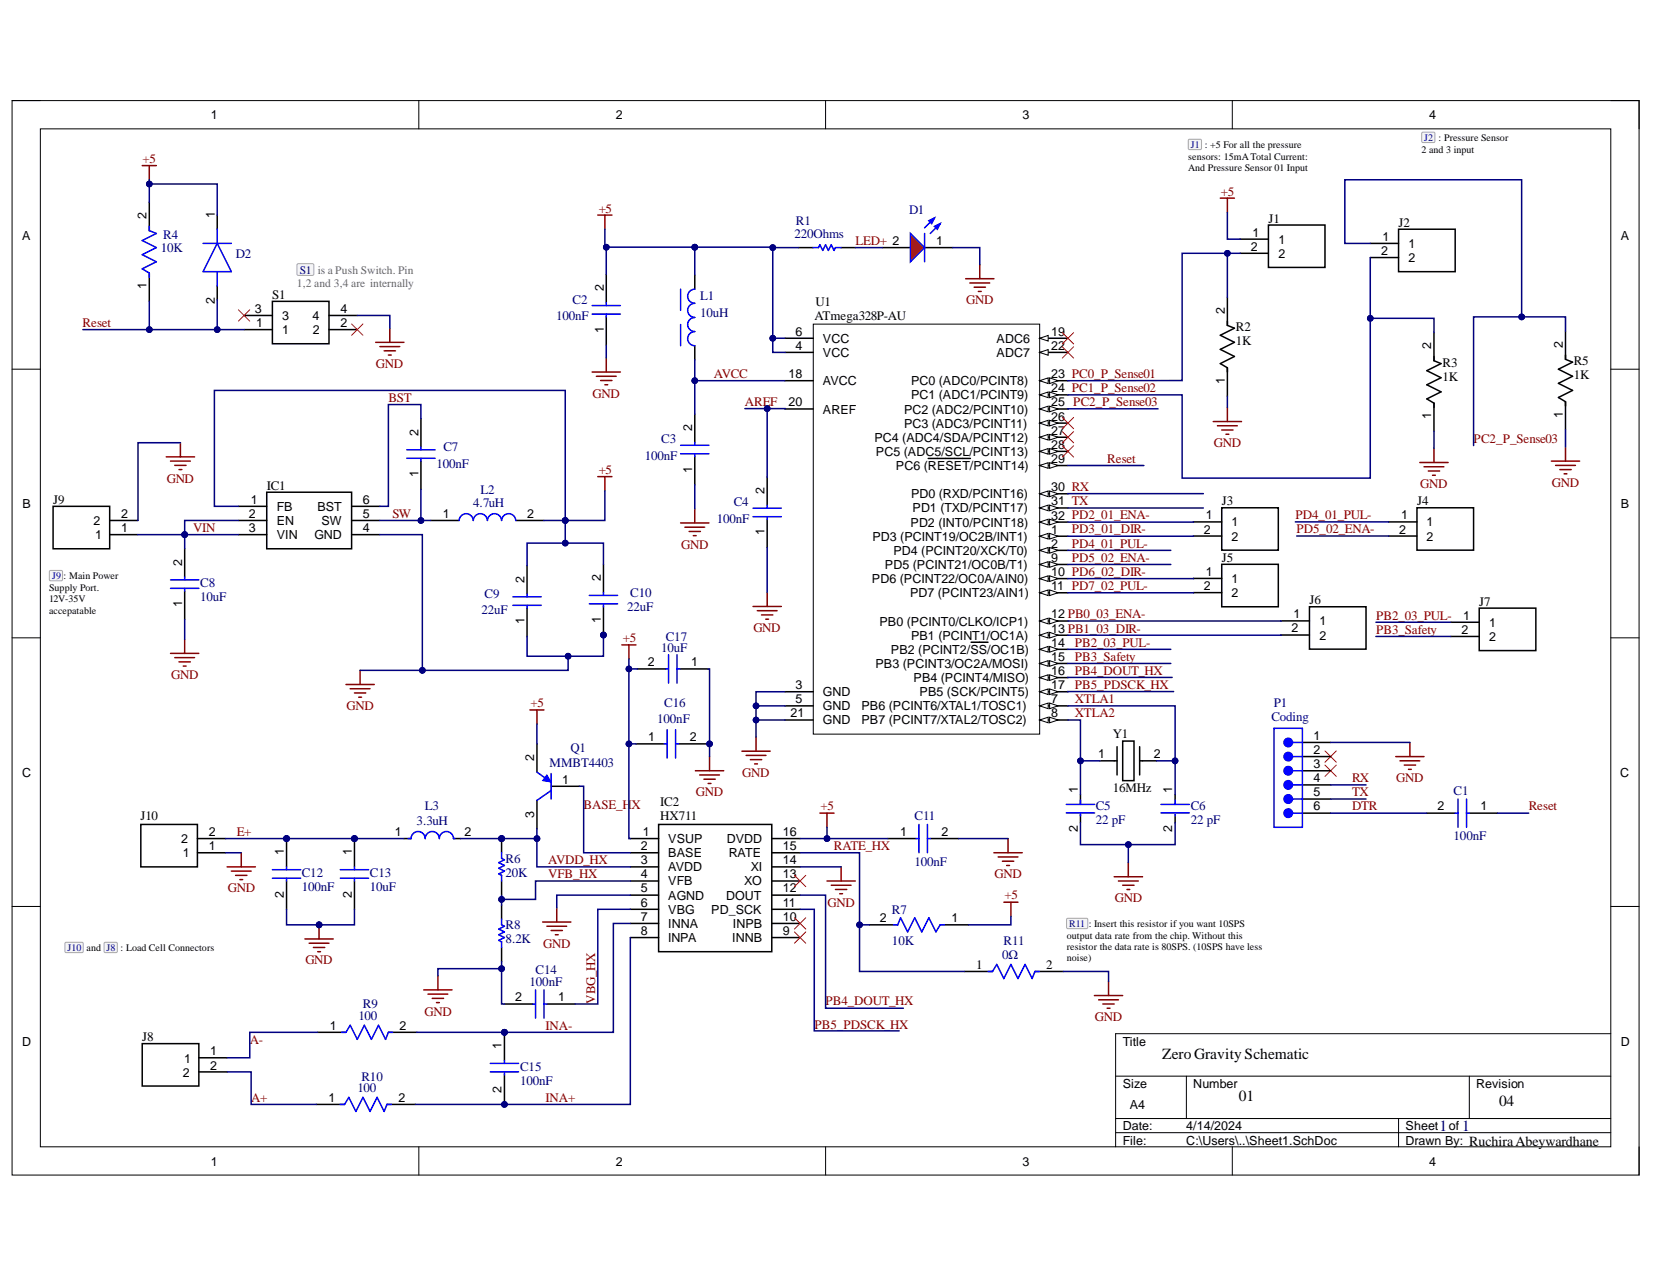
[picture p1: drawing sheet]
<svg xmlns="http://www.w3.org/2000/svg" width="279mm" height="216mm" viewBox="0 0 279 216" stroke-linecap="round" stroke-linejoin="round" font-family="sans-serif">
<defs><g id="words">
<g font-size="2.6">
<text x="196.3" y="178.9">Zero Gravity Schematic</text>
<text x="209.3" y="186">01</text>
<text x="253.2" y="186.8">04</text>
</g>
<g font-size="2.6" fill="#000080">
<text x="243.2" y="191.1">1</text>
<text x="247" y="191.1">1</text>
</g>
<g font-size="2.2" fill="#800000">
<text x="24.1" y="27.6">+5</text>
<text x="101.1" y="35.9">+5</text>
<text x="206.2" y="33.1">+5</text>
<text x="144.5" y="41.4">LED+ 2</text>
<text x="163.2" y="51.4">GND</text>
<text x="14" y="55.3">Reset</text>
<text x="63.5" y="62.2">GND</text>
<text x="120.6" y="63.9">AVCC</text>
<text x="65.6" y="68">BST</text>
<text x="100.1" y="67.2">GND</text>
<text x="125.8" y="68.6">AREF</text>
<text x="205" y="75.6">GND</text>
<text x="248.9" y="74.8">PC2_P_Sense03</text>
<text x="28.2" y="81.6">GND</text>
<text x="101.1" y="80.1">+5</text>
<text x="187" y="78.2">Reset</text>
<text x="239.9" y="82.5">GND</text>
<text x="262.1" y="82.2">GND</text>
<text x="32.6" y="89.9">VIN</text>
<text x="66.3" y="87.5">SW</text>
<text x="218.8" y="87.7">PD4_01_PUL-</text>
<text x="115.1" y="92.7">GND</text>
<text x="181" y="90.1">PD3_01_DIR-</text>
<text x="181" y="92.5">PD4_01_PUL-</text>
<text x="181" y="94.9">PD5_02_ENA-</text>
<text x="219" y="90.1">PD5_02_ENA-</text>
<text x="127.3" y="106.8">GND</text>
<text x="232.4" y="104.7">PB2_03_PUL-</text>
<text x="232.4" y="107.1">PB3_Safety</text>
<text x="105.2" y="108.5">+5</text>
<text x="181.5" y="109.3">PB2_03_PUL-</text>
<text x="181.5" y="111.6">PB3_Safety</text>
<text x="28.9" y="114.7">GND</text>
<text x="89.6" y="119.5">+5</text>
<text x="181.5" y="118.8">XTLA1</text>
<text x="181.5" y="114">PB4_DOUT_HX</text>
<text x="181.5" y="116.4">PB5_PDSCK_HX</text>
<text x="58.5" y="120">GND</text>
<text x="181.5" y="121.2">XTLA2</text>
<text x="125.4" y="131.2">GND</text>
<text x="98.6" y="136.7">BASE_H</text>
<text x="106.7" y="136.7">X</text>
<text x="117.5" y="134.5">GND</text>
<text x="138.6" y="136.9">+5</text>
<text x="228.4" y="136.9">DTR</text>
<text x="228.4" y="134.5">TX</text>
<text x="228.4" y="132.2">RX</text>
<text x="235.8" y="132.2">GND</text>
<text x="258.2" y="136.9">Reset</text>
<text x="40" y="141.2">E+</text>
<text x="140.9" y="143.6">RATE_HX</text>
<text x="92.6" y="146">AVDD_HX</text>
<text x="92.6" y="148.4">VFB_HX</text>
<text x="168" y="148.4">GND</text>
<text x="38.5" y="150.8">GND</text>
<text x="139.8" y="153.2">GND</text>
<text x="169.7" y="151.9">+5</text>
<text x="188.3" y="152.5">GND</text>
<text x="91.7" y="160.1">GND</text>
<text x="51.6" y="162.9">GND</text>
<text x="71.7" y="171.6">GND</text>
<text x="92.2" y="173.9">INA-</text>
<text x="100.5" y="169.6" transform="rotate(-90 100.5 169.6)">VBG_HX</text>
<text x="137.6" y="173.8">PB5_PDSCK_HX</text>
<text x="139.4" y="169.9">PB4_DOUT_HX</text>
<text x="184.9" y="172.5">GND</text>
<text x="42.2" y="176.4">A-</text>
<text x="42.4" y="186.2">A+</text>
<text x="92.2" y="186.2">INA+</text>
</g>
<g font-size="2.2" fill="#000080">
<text x="27.6" y="40.4">R4</text>
<text x="134.2" y="40.2">220Ohms</text>
<text x="134.4" y="38">R1</text>
<text x="153.6" y="36.2">D1</text>
<text x="27.1" y="42.6">10K</text>
<text x="39.8" y="43.5">D2</text>
<text x="96.7" y="51.3">C2</text>
<text x="118.3" y="53.6">10uH</text>
<text x="118.3" y="50.7">L1</text>
<text x="93.9" y="54.1">100nF</text>
<text x="74.9" y="76.2">C7</text>
<text x="108.9" y="77.8">100nF</text>
<text x="111.7" y="74.9">C3</text>
<text x="73.7" y="79.1">100nF</text>
<text x="81.2" y="83.4">L2</text>
<text x="79.9" y="85.6">4.7uH</text>
<text x="121.1" y="88.3">100nF</text>
<text x="124" y="85.5">C4</text>
<text x="33.8" y="101.6">10uF</text>
<text x="33.8" y="99.2">C8</text>
<text x="81.9" y="101.1">C9</text>
<text x="106.5" y="100.9">C10</text>
<text x="81.3" y="103.7">22uF</text>
<text x="105.9" y="103.3">22uF</text>
<text x="111.7" y="110.2">10uF</text>
<text x="112.5" y="108.3">C17</text>
<text x="112.2" y="119.5">C16</text>
<text x="215.2" y="119.5">P1</text>
<text x="111" y="122.1">100nF</text>
<text x="214.8" y="121.9">Coding</text>
<text x="92.8" y="129.6">MMBT4403</text>
<text x="96.4" y="127.1">Q1</text>
<text x="71.8" y="136.9">L3</text>
<text x="185.1" y="136.9">C5</text>
<text x="201.2" y="136.9">C6</text>
<text x="245.6" y="134.3">C1</text>
<text x="70.4" y="139.4">3.3uH</text>
<text x="154.5" y="138.6">C11</text>
<text x="185.1" y="139.3">22 pF</text>
<text x="201.2" y="139.3">22 pF</text>
<text x="245.6" y="142">100nF</text>
<text x="51" y="148.1">C12</text>
<text x="62.5" y="148.1">C13</text>
<text x="85.4" y="148.1">20K</text>
<text x="85.4" y="145.8">R6</text>
<text x="154.5" y="146.3">100nF</text>
<text x="51" y="150.5">100nF</text>
<text x="62.5" y="150.5">10uF</text>
<text x="150.7" y="154.4">R7</text>
<text x="85.4" y="159.4">8.2K</text>
<text x="85.4" y="157">R8</text>
<text x="150.7" y="159.6">10K</text>
<text x="169.5" y="159.6">R11</text>
<text x="89.5" y="166.6">100nF</text>
<text x="90.5" y="164.6">C14</text>
<text x="169.3" y="162">0Ω</text>
<text x="60.5" y="172.3">100</text>
<text x="61.3" y="170.4">R9</text>
<text x="60.4" y="184.5">100</text>
<text x="61" y="182.5">R10</text>
<text x="87.9" y="183.3">100nF</text>
<text x="87.9" y="180.9">C15</text>
</g>
<g font-size="2.2">
<text x="214.3" y="37.6">J1</text>
<text x="236.3" y="38.3">J2</text>
<text x="240.1" y="39.1">T</text>
<text x="240.1" y="46.1">e</text>
<text x="46" y="50.5">S1</text>
<text x="137.7" y="51.6">U1</text>
<text x="137.6" y="54.1">ATmega328P-AU</text>
<text x="208.8" y="58.3">1K</text>
<text x="208.8" y="56">R2</text>
<text x="240.1" y="58.1">e</text>
<text x="240.1" y="60.5">f</text>
<text x="240.1" y="62.9">e</text>
<text x="240.1" y="65.2">r</text>
<text x="243.7" y="64.3">1K</text>
<text x="243.7" y="62">R3</text>
<text x="265.8" y="64.1">1K</text>
<text x="265.8" y="61.7">R5</text>
<text x="240.1" y="70.1">o</text>
<text x="45.1" y="82.7">IC1</text>
<text x="240.1" y="79.6">s</text>
<text x="240.1" y="82">i</text>
<text x="9" y="85.1">J9</text>
<text x="206.4" y="85.4">J3</text>
<text x="239.4" y="85.4">J4</text>
<text x="240.1" y="84.4">g</text>
<text x="240.1" y="86.8">n</text>
<text x="240.1" y="89.2">a1</text>
<text x="206.4" y="94.9">J5</text>
<text x="240.1" y="91.5">t2</text>
<text x="240.1" y="94">o</text>
<text x="221.2" y="102.1">J6</text>
<text x="240.1" y="103.5">a</text>
<text x="240.1" y="105.9">n</text>
<text x="249.9" y="102.3">J7</text>
<text x="240.1" y="108.3">e</text>
<text x="188" y="124.7">Y1</text>
<text x="111.5" y="136.2">IC2</text>
<text x="188" y="133.9">16MHz</text>
<text x="23.8" y="138.6">J10</text>
<text x="111.5" y="138.6">HX711</text>
<text x="164.9" y="163.7">1</text>
<text x="176.7" y="163.7">2</text>
<text x="24" y="175.9">J8</text>
</g>
<g font-size="2.1">
<text x="35.6" y="20.1">1</text>
<text x="104" y="20.1">2</text>
<text x="172.7" y="20.1">3</text>
<text x="241.4" y="20.1">4</text>
<text x="3.7" y="40.5">A</text>
<text x="24.8" y="37" transform="rotate(-90 24.8 37)">2</text>
<text x="36.3" y="36.9" transform="rotate(-90 36.3 36.9)">1</text>
<text x="158.1" y="41.4">1</text>
<text x="211.6" y="40">1</text>
<text x="216" y="41.2">1</text>
<text x="233.5" y="40.7">1</text>
<text x="237.9" y="41.9">1 y</text>
<text x="273.8" y="40.5">A</text>
<text x="211.3" y="42.3">2</text>
<text x="216" y="43.5">2</text>
<text x="233.3" y="43.1">2</text>
<text x="237.9" y="44.3">2 p</text>
<text x="24.8" y="48.9" transform="rotate(-90 24.8 48.9)">1</text>
<text x="36.3" y="51.3" transform="rotate(-90 36.3 51.3)">2</text>
<text x="43" y="52.9">3</text>
<text x="57.5" y="52.9">4</text>
<text x="102" y="49.2" transform="rotate(-90 102 49.2)">2</text>
<text x="206.9" y="53.1" transform="rotate(-90 206.9 53.1)">2</text>
<text x="43.3" y="55.3">1</text>
<text x="47.7" y="56.5">1</text>
<text x="47.7" y="54.1">3</text>
<text x="52.8" y="54.1">4</text>
<text x="52.8" y="56.5">2</text>
<text x="57.5" y="55.3">2</text>
<text x="102" y="56.2" transform="rotate(-90 102 56.2)">1</text>
<text x="134.4" y="56.7">6</text>
<text x="134.4" y="59.1">4</text>
<text x="139" y="57.9">VCC</text>
<text x="168.4" y="57.9">ADC6</text>
<text x="177.6" y="56.7">19</text>
<text x="177.6" y="59.1">22</text>
<text x="241.7" y="59" transform="rotate(-90 241.7 59)">2</text>
<text x="264" y="58.8" transform="rotate(-90 264 58.8)">2</text>
<text x="133.2" y="63.9">18</text>
<text x="139" y="65.1">AVCC</text>
<text x="139" y="60.3">VCC</text>
<text x="153.9" y="65.1">PC0 (ADC0/PCINT8)</text>
<text x="168.4" y="60.3">ADC7</text>
<text x="177.6" y="63.9">23 PC0_P_Sense01</text>
<text x="206.9" y="64.8" transform="rotate(-90 206.9 64.8)">1</text>
<text x="133.2" y="68.6">20</text>
<text x="139" y="69.9">AREF</text>
<text x="152.7" y="69.9">PC2 (ADC2/PCINT10)</text>
<text x="153.9" y="67.4">PC1 (ADC1/PCINT9)</text>
<text x="177.6" y="66.3">24 PC1_P_Sense02</text>
<text x="177.6" y="68.6">25 PC2_P_Sense03</text>
<text x="177.6" y="71.1">26</text>
<text x="241.7" y="70.8" transform="rotate(-90 241.7 70.8)">1</text>
<text x="264" y="70.6" transform="rotate(-90 264 70.6)">1</text>
<text x="70.7" y="73.6" transform="rotate(-90 70.7 73.6)">2</text>
<text x="116.9" y="72.9" transform="rotate(-90 116.9 72.9)">2</text>
<text x="147.7" y="74.6">PC4 (ADC4/SDA/PCINT12)</text>
<text x="148" y="77">PC5 (ADC5/SCL/PCINT13)</text>
<text x="152.7" y="72.3">PC3 (ADC3/PCINT11)</text>
<text x="177.6" y="73.4">27</text>
<text x="177.6" y="75.8">28</text>
<text x="70.7" y="80.6" transform="rotate(-90 70.7 80.6)">1</text>
<text x="116.9" y="79.9" transform="rotate(-90 116.9 79.9)">1</text>
<text x="129.1" y="83.5" transform="rotate(-90 129.1 83.5)">2</text>
<text x="151.4" y="79.4">PC6 (RESET/PCINT14)</text>
<text x="177.6" y="78.3">29</text>
<text x="177.6" y="83">30 RX</text>
<text x="3.8" y="85.9">B</text>
<text x="15.8" y="88.7">2</text>
<text x="20.5" y="89.9">1</text>
<text x="20.5" y="87.5">2</text>
<text x="42" y="87.5">2</text>
<text x="42" y="89.9">3</text>
<text x="42.4" y="85.1">1</text>
<text x="46.8" y="86.3">FB</text>
<text x="46.8" y="88.7">EN</text>
<text x="53.6" y="86.3">BST</text>
<text x="54.3" y="88.7">SW</text>
<text x="61.3" y="89.9">4</text>
<text x="61.3" y="87.5">5</text>
<text x="61.3" y="85.1">6</text>
<text x="74.8" y="87.5">1</text>
<text x="89" y="87.5">2</text>
<text x="153.8" y="89">PD2 (INT0/PCINT18)</text>
<text x="153.9" y="84.2">PD0 (RXD/PCINT16)</text>
<text x="154.1" y="86.5">PD1 (TXD/PCINT17)</text>
<text x="177.6" y="85.4">31 TX</text>
<text x="177.6" y="87.8">32 PD2_01_ENA-</text>
<text x="203.7" y="87.7">1</text>
<text x="208" y="88.9">1</text>
<text x="236.7" y="87.7">1</text>
<text x="273.8" y="85.9">B</text>
<text x="16.1" y="91.1">1</text>
<text x="30.8" y="95.6" transform="rotate(-90 30.8 95.6)">2</text>
<text x="46.8" y="91.1">VIN</text>
<text x="53.1" y="91.1">GND</text>
<text x="129.1" y="90.4" transform="rotate(-90 129.1 90.4)">1</text>
<text x="147.4" y="91.4">PD3 (PCINT19/OC2B/INT1)</text>
<text x="150.9" y="93.7">PD4 (PCINT20/XCK/T0)</text>
<text x="177.6" y="92.5">2</text>
<text x="177.6" y="94.9">9</text>
<text x="177.6" y="90.2">1</text>
<text x="203.4" y="90.2">2</text>
<text x="208" y="91.4">2</text>
<text x="236.3" y="90.2">2</text>
<text x="88.6" y="98.5" transform="rotate(-90 88.6 98.5)">2</text>
<text x="101.5" y="98.2" transform="rotate(-90 101.5 98.2)">2</text>
<text x="147.3" y="98.5">PD6 (PCINT22/OC0A/AIN0)</text>
<text x="149.5" y="96.2">PD5 (PCINT21/OC0B/T1)</text>
<text x="153.7" y="100.9">PD7 (PCINT23/AIN1)</text>
<text x="177.6" y="97.4">10 PD6_02_DIR-</text>
<text x="177.6" y="99.7">11 PD7_02_PUL-</text>
<text x="203.4" y="99.7">2</text>
<text x="203.7" y="97.3">1</text>
<text x="208" y="98.5">1</text>
<text x="208" y="100.9">2</text>
<text x="30.8" y="102.6" transform="rotate(-90 30.8 102.6)">1</text>
<text x="88.6" y="105.5" transform="rotate(-90 88.6 105.5)">1</text>
<text x="101.5" y="105.2" transform="rotate(-90 101.5 105.2)">1</text>
<text x="148.6" y="105.7">PB0 (PCINT0/CLKO/ICP1)</text>
<text x="177.6" y="104.5">12 PB0_03_ENA-</text>
<text x="177.6" y="106.9">13 PB1_03_DIR-</text>
<text x="218.2" y="106.8">2</text>
<text x="218.5" y="104.5">1</text>
<text x="222.9" y="105.6">1</text>
<text x="246.9" y="107.1">2</text>
<text x="247.2" y="104.7">1</text>
<text x="251.6" y="105.9">1</text>
<text x="109.4" y="112.6">2</text>
<text x="116.8" y="112.6">1</text>
<text x="147.9" y="112.8">PB3 (PCINT3/OC2A/MOSI)</text>
<text x="150.5" y="110.5">PB2 (PCINT2/SS/OC1B)</text>
<text x="153.9" y="108.1">PB1 (PCINT1/OC1A)</text>
<text x="177.6" y="109.3">14</text>
<text x="177.6" y="111.6">15</text>
<text x="222.9" y="108.1">2</text>
<text x="251.6" y="108.3">2</text>
<text x="134.4" y="118.8">5</text>
<text x="134.4" y="116.5">3</text>
<text x="139" y="117.6">GND</text>
<text x="154.3" y="115.3">PB4 (PCINT4/MISO)</text>
<text x="155.3" y="117.6">PB5 (SCK/PCINT5)</text>
<text x="177.6" y="118.8">7</text>
<text x="177.6" y="114">16</text>
<text x="177.6" y="116.5">17</text>
<text x="109.5" y="125.2">1</text>
<text x="116.5" y="125.2">2</text>
<text x="133.5" y="121.2">21</text>
<text x="139" y="120">GND</text>
<text x="139" y="122.4">GND</text>
<text x="145.5" y="120">PB6 (PCINT6/XTAL1/TOSC1)</text>
<text x="145.5" y="122.4">PB7 (PCINT7/XTAL2/TOSC2)</text>
<text x="177.6" y="121.2">8</text>
<text x="221.9" y="125">1</text>
<text x="3.7" y="131.2">C</text>
<text x="90.2" y="128.5" transform="rotate(-90 90.2 128.5)">2</text>
<text x="185.5" y="128.1">1</text>
<text x="194.9" y="128.1">2</text>
<text x="221.9" y="127.4">2</text>
<text x="221.9" y="129.8">3</text>
<text x="273.7" y="131.2">C</text>
<text x="95" y="132.4">1</text>
<text x="182" y="133.9" transform="rotate(-90 182 133.9)">1</text>
<text x="198" y="133.9" transform="rotate(-90 198 133.9)">1</text>
<text x="221.9" y="132.2">4</text>
<text x="221.9" y="134.5">5</text>
<text x="221.9" y="136.9">6</text>
<text x="242.8" y="136.9">2</text>
<text x="250.1" y="136.9">1</text>
<text x="30.6" y="142.5">2</text>
<text x="35.3" y="143.7">1</text>
<text x="35.3" y="141.2">2</text>
<text x="66.7" y="141.2">1</text>
<text x="78.5" y="141.2">2</text>
<text x="90.2" y="138.3" transform="rotate(-90 90.2 138.3)">3</text>
<text x="108.2" y="143.7">2</text>
<text x="108.6" y="141.2">1</text>
<text x="112.9" y="142.5">VSUP</text>
<text x="122.8" y="142.5">DVDD</text>
<text x="132.2" y="141.2">16</text>
<text x="132.2" y="143.7">15</text>
<text x="152" y="141.2">1</text>
<text x="159.1" y="141.2">2</text>
<text x="182" y="140.5" transform="rotate(-90 182 140.5)">2</text>
<text x="198" y="140.5" transform="rotate(-90 198 140.5)">2</text>
<text x="30.9" y="144.9">1</text>
<text x="47.9" y="144.5" transform="rotate(-90 47.9 144.5)">1</text>
<text x="59.4" y="144.5" transform="rotate(-90 59.4 144.5)">1</text>
<text x="108.2" y="146">3</text>
<text x="108.2" y="148.4">4</text>
<text x="112.9" y="144.9">BASE</text>
<text x="112.9" y="147.2">AVDD</text>
<text x="112.9" y="149.6">VFB</text>
<text x="123.1" y="144.9">RATE</text>
<text x="125.7" y="149.6">XO</text>
<text x="126.8" y="147.2">XI</text>
<text x="132.2" y="146">14</text>
<text x="132.2" y="148.4">13</text>
<text x="47.9" y="151.8" transform="rotate(-90 47.9 151.8)">2</text>
<text x="59.4" y="151.8" transform="rotate(-90 59.4 151.8)">2</text>
<text x="108.2" y="150.8">5</text>
<text x="108.2" y="153.2">6</text>
<text x="108.2" y="155.6">7</text>
<text x="112.9" y="152">AGND</text>
<text x="112.9" y="154.4">VBG</text>
<text x="120.2" y="154.4">PD_SCK</text>
<text x="122.7" y="152">DOUT</text>
<text x="132.2" y="150.8">12</text>
<text x="132.2" y="153.2">11</text>
<text x="132.2" y="155.6">10</text>
<text x="148.6" y="155.8">2</text>
<text x="160.7" y="155.8">1</text>
<text x="108.2" y="157.9">8</text>
<text x="112.9" y="156.8">INNA</text>
<text x="112.9" y="159.1">INPA</text>
<text x="123.7" y="159.1">INNB</text>
<text x="123.8" y="156.8">INPB</text>
<text x="132.2" y="157.9">9</text>
<text x="87" y="169.2">2</text>
<text x="94.3" y="169.2">1</text>
<text x="3.7" y="176.6">D</text>
<text x="31.1" y="179.5">1</text>
<text x="35.5" y="178.2">1</text>
<text x="55.7" y="174">1</text>
<text x="67.5" y="174">2</text>
<text x="84.7" y="177.2" transform="rotate(-90 84.7 177.2)">1</text>
<text x="189.7" y="176.6">Title</text>
<text x="273.8" y="176.6">D</text>
<text x="30.9" y="181.9">2</text>
<text x="35.5" y="180.7">2</text>
<text x="84.7" y="184.6" transform="rotate(-90 84.7 184.6)">2</text>
<text x="189.7" y="183.7">Size</text>
<text x="201.6" y="183.7">Number</text>
<text x="249.4" y="183.7">Revision</text>
<text x="55.5" y="186.2">1</text>
<text x="67.3" y="186.2">2</text>
<text x="189.7" y="190.9">Date:</text>
<text x="190.8" y="187.4">A4</text>
<text x="200.4" y="190.9">4/14/2024</text>
<text x="237.4" y="190.9">Sheet</text>
<text x="244.8" y="190.9">of</text>
<text x="35.6" y="196.9">1</text>
<text x="104" y="196.9">2</text>
<text x="172.7" y="196.9">3</text>
<text x="189.7" y="193.4">File:</text>
<text x="200.4" y="193.4">C:\Users\..\Sheet1.SchDoc</text>
<text x="237.4" y="193.4">Drawn By: RuchiraAbeywardhane</text>
<text x="241.4" y="196.9">4</text>
</g>
<text font-size="1.9" fill="#00008b" x="50.6" y="46.2">S1 is a Push Switch. Pin</text>
<text font-size="1.9" fill="#666" x="50.1" y="48.4">1,2 and 3,4 are internally</text>
<g font-size="1.7" fill="#00008b">
<text x="240.6" y="23.8">J2 : Pressure Sensor</text>
<text x="201.2" y="25">J1 : +5 For all the pressure</text>
<text x="8.8" y="97.9">J9 : Main Power</text>
<text x="11.4" y="160.7">J10 and J8 : Load Cell Connectors</text>
<text x="180.6" y="156.6">R11 : Insert this resistor if you want 10SPS</text>
</g>
<g font-size="1.7">
<text x="200.7" y="27">sensors: 15mATotal Current:</text>
<text x="200.7" y="28.9">And Pressure Sensor 01 Input</text>
<text x="240.1" y="25.8">2 and 3 input</text>
<text x="8.3" y="99.8">Supply Port.</text>
<text x="8.3" y="101.8">12V-35V</text>
<text x="8.3" y="103.7">accepatable</text>
<text x="180.2" y="158.6">output data rate from the chip. Without this</text>
<text x="180.2" y="160.5">resistor the data rate is 80SPS. (10SPS have less</text>
<text x="180.2" y="162.4">noise)</text>
</g>
</g></defs>
<path d="M2 17h274.9v181.5h-274.9z" fill="none" stroke="#000" stroke-width=".17"/>
<path d="M6.8 21.8h265.3v171.9h-265.3z" fill-rule="evenodd" fill="#fff"/>
<g fill="none" stroke="#000" stroke-width=".17">
<path d="M2 17h4.8M70.7 17v4.8M139.5 17v4.8M208.2 17v4.8M272.1 17h4.8v4.8M6.8 21.8h265.3v171.9h-265.3zM2 62.4h4.8M272.1 62.4h4.8M2 107.8h4.8M272.1 107.8h4.8M2 153.1h4.8M272.1 153.1h4.8"/>
<path d="M272.1 174.6h-83.6v19.1M70.8 193.7v4.8M139.5 193.7v4.8M188.5 181.8h83.6M188.5 189h83.6M188.5 191.4h83.6M200.4 181.8v7.2M208.2 193.7v4.8M236.3 189v4.7M248.2 181.8v7.2M276.9 193.7v4.8"/>
</g>
<path d="M137.4 54.8h38.2v69.2h-38.2z" fill-rule="evenodd" fill="#fff"/>
<path d="M137.4 54.8h38.2v69.2h-38.2z" fill="none" stroke="#000" stroke-width=".17"/>
<path d="M175.6 78.6h4.8" fill="none" stroke="#000" stroke-width=".25"/>
<path d="M175.6 78.6l1.5-.4v.9z" fill="#f8fcff"/>
<path d="M175.6 78.6l1.5-.4v.9z" fill="none" stroke="#000" stroke-width=".17"/>
<path d="M177.3 78.2l1.4 .4-1.4 .5z" fill="#f8fcff"/>
<path d="M177.3 78.2l1.4 .4-1.4 .5z" fill="none" stroke="#000" stroke-width=".17"/>
<path d="M156.8 77.4h7.1M175.6 83.4h4.8" fill="none" stroke="#000" stroke-width=".25"/>
<path d="M175.6 83.4l1.5-.5v1z" fill="#f8fcff"/>
<path d="M175.6 83.4l1.5-.5v1z" fill="none" stroke="#000" stroke-width=".17"/>
<path d="M177.3 82.9l1.4 .5-1.4 .5z" fill="#f8fcff"/>
<path d="M177.3 82.9l1.4 .5-1.4 .5z" fill="none" stroke="#000" stroke-width=".17"/>
<path d="M175.6 85.8h4.8" fill="none" stroke="#000" stroke-width=".25"/>
<path d="M175.6 85.8l1.5-.5v1z" fill="#f8fcff"/>
<path d="M175.6 85.8l1.5-.5v1z" fill="none" stroke="#000" stroke-width=".17"/>
<path d="M177.3 85.3l1.4 .5-1.4 .5z" fill="#f8fcff"/>
<path d="M177.3 85.3l1.4 .5-1.4 .5z" fill="none" stroke="#000" stroke-width=".17"/>
<path d="M175.6 88.2h4.8" fill="none" stroke="#000" stroke-width=".25"/>
<path d="M175.6 88.2l1.5-.5v1z" fill="#f8fcff"/>
<path d="M175.6 88.2l1.5-.5v1z" fill="none" stroke="#000" stroke-width=".17"/>
<path d="M177.3 87.7l1.4 .5-1.4 .5z" fill="#f8fcff"/>
<path d="M177.3 87.7l1.4 .5-1.4 .5z" fill="none" stroke="#000" stroke-width=".17"/>
<path d="M175.6 93h4.8" fill="none" stroke="#000" stroke-width=".25"/>
<path d="M175.6 93l1.5-.5v1z" fill="#f8fcff"/>
<path d="M175.6 93l1.5-.5v1z" fill="none" stroke="#000" stroke-width=".17"/>
<path d="M177.3 92.5l1.4 .5-1.4 .5z" fill="#f8fcff"/>
<path d="M177.3 92.5l1.4 .5-1.4 .5z" fill="none" stroke="#000" stroke-width=".17"/>
<path d="M132.6 57.1h4.8M132.6 119.2h4.8M175.6 119.2h4.8" fill="none" stroke="#000" stroke-width=".25"/>
<path d="M175.6 119.2l1.5-.4v.9z" fill="#f8fcff"/>
<path d="M175.6 119.2l1.5-.4v.9z" fill="none" stroke="#000" stroke-width=".17"/>
<path d="M177.3 118.8l1.4 .4-1.4 .5z" fill="#f8fcff"/>
<path d="M177.3 118.8l1.4 .4-1.4 .5z" fill="none" stroke="#000" stroke-width=".17"/>
<path d="M175.6 121.6h4.8" fill="none" stroke="#000" stroke-width=".25"/>
<path d="M175.6 121.6l1.5-.4v.9z" fill="#f8fcff"/>
<path d="M175.6 121.6l1.5-.4v.9z" fill="none" stroke="#000" stroke-width=".17"/>
<path d="M177.3 121.2l1.4 .4-1.4 .5z" fill="#f8fcff"/>
<path d="M177.3 121.2l1.4 .4-1.4 .5z" fill="none" stroke="#000" stroke-width=".17"/>
<path d="M175.6 95.4h4.8" fill="none" stroke="#000" stroke-width=".25"/>
<path d="M175.6 95.4l1.5-.5v.9z" fill="#f8fcff"/>
<path d="M175.6 95.4l1.5-.5v.9z" fill="none" stroke="#000" stroke-width=".17"/>
<path d="M177.3 94.9l1.4 .5-1.4 .4z" fill="#f8fcff"/>
<path d="M177.3 94.9l1.4 .5-1.4 .4z" fill="none" stroke="#000" stroke-width=".17"/>
<path d="M175.6 97.8h4.8" fill="none" stroke="#000" stroke-width=".25"/>
<path d="M175.6 97.8l1.5-.5v.9z" fill="#f8fcff"/>
<path d="M175.6 97.8l1.5-.5v.9z" fill="none" stroke="#000" stroke-width=".17"/>
<path d="M177.3 97.3l1.4 .5-1.4 .4z" fill="#f8fcff"/>
<path d="M177.3 97.3l1.4 .5-1.4 .4z" fill="none" stroke="#000" stroke-width=".17"/>
<path d="M175.6 100.1h4.8" fill="none" stroke="#000" stroke-width=".25"/>
<path d="M175.6 100.1l1.5-.4v.9z" fill="#f8fcff"/>
<path d="M175.6 100.1l1.5-.4v.9z" fill="none" stroke="#000" stroke-width=".17"/>
<path d="M177.3 99.7l1.4 .4-1.4 .5z" fill="#f8fcff"/>
<path d="M177.3 99.7l1.4 .4-1.4 .5z" fill="none" stroke="#000" stroke-width=".17"/>
<path d="M175.6 104.9h4.8" fill="none" stroke="#000" stroke-width=".25"/>
<path d="M175.6 104.9l1.5-.5v1z" fill="#f8fcff"/>
<path d="M175.6 104.9l1.5-.5v1z" fill="none" stroke="#000" stroke-width=".17"/>
<path d="M177.3 104.4l1.4 .5-1.4 .5z" fill="#f8fcff"/>
<path d="M177.3 104.4l1.4 .5-1.4 .5z" fill="none" stroke="#000" stroke-width=".17"/>
<path d="M175.6 107.3h4.8" fill="none" stroke="#000" stroke-width=".25"/>
<path d="M175.6 107.3l1.5-.5v1z" fill="#f8fcff"/>
<path d="M175.6 107.3l1.5-.5v1z" fill="none" stroke="#000" stroke-width=".17"/>
<path d="M177.3 106.8l1.4 .5-1.4 .5z" fill="#f8fcff"/>
<path d="M177.3 106.8l1.4 .5-1.4 .5z" fill="none" stroke="#000" stroke-width=".17"/>
<path d="M175.6 109.7h4.8" fill="none" stroke="#000" stroke-width=".25"/>
<path d="M175.6 109.7l1.5-.5v1z" fill="#f8fcff"/>
<path d="M175.6 109.7l1.5-.5v1z" fill="none" stroke="#000" stroke-width=".17"/>
<path d="M177.3 109.2l1.4 .5-1.4 .5z" fill="#f8fcff"/>
<path d="M177.3 109.2l1.4 .5-1.4 .5z" fill="none" stroke="#000" stroke-width=".17"/>
<path d="M164 108.5h2.9M175.6 112.1h4.8" fill="none" stroke="#000" stroke-width=".25"/>
<path d="M175.6 112.1l1.5-.5v1z" fill="#f8fcff"/>
<path d="M175.6 112.1l1.5-.5v1z" fill="none" stroke="#000" stroke-width=".17"/>
<path d="M177.3 111.6l1.4 .5-1.4 .5z" fill="#f8fcff"/>
<path d="M177.3 111.6l1.4 .5-1.4 .5z" fill="none" stroke="#000" stroke-width=".17"/>
<path d="M175.6 114.5h4.8" fill="none" stroke="#000" stroke-width=".25"/>
<path d="M175.6 114.5l1.5-.5v.9z" fill="#f8fcff"/>
<path d="M175.6 114.5l1.5-.5v.9z" fill="none" stroke="#000" stroke-width=".17"/>
<path d="M177.3 114l1.4 .5-1.4 .4z" fill="#f8fcff"/>
<path d="M177.3 114l1.4 .5-1.4 .4z" fill="none" stroke="#000" stroke-width=".17"/>
<path d="M175.6 116.9h4.8" fill="none" stroke="#000" stroke-width=".25"/>
<path d="M175.6 116.9l1.5-.5v.9z" fill="#f8fcff"/>
<path d="M175.6 116.9l1.5-.5v.9z" fill="none" stroke="#000" stroke-width=".17"/>
<path d="M177.3 116.4l1.4 .5-1.4 .4z" fill="#f8fcff"/>
<path d="M177.3 116.4l1.4 .5-1.4 .4z" fill="none" stroke="#000" stroke-width=".17"/>
<path d="M132.6 64.3h4.8M132.6 69.1h4.8M175.6 64.3h4.8M132.6 121.6h4.8" fill="none" stroke="#000" stroke-width=".25"/>
<path d="M175.6 64.3l1.5-.5v1z" fill="#f8fcff"/>
<path d="M175.6 64.3l1.5-.5v1z" fill="none" stroke="#000" stroke-width=".17"/>
<path d="M177.3 63.8l1.4 .5-1.4 .5z" fill="#f8fcff"/>
<path d="M177.3 63.8l1.4 .5-1.4 .5z" fill="none" stroke="#000" stroke-width=".17"/>
<path d="M175.6 66.7h4.8" fill="none" stroke="#000" stroke-width=".25"/>
<path d="M175.6 66.7l1.5-.5v1z" fill="#f8fcff"/>
<path d="M175.6 66.7l1.5-.5v1z" fill="none" stroke="#000" stroke-width=".17"/>
<path d="M177.3 66.2l1.4 .5-1.4 .5z" fill="#f8fcff"/>
<path d="M177.3 66.2l1.4 .5-1.4 .5z" fill="none" stroke="#000" stroke-width=".17"/>
<path d="M175.6 69.1h4.8" fill="none" stroke="#000" stroke-width=".25"/>
<path d="M175.6 69.1l1.5-.5v1z" fill="#f8fcff"/>
<path d="M175.6 69.1l1.5-.5v1z" fill="none" stroke="#000" stroke-width=".17"/>
<path d="M177.3 68.6l1.4 .5-1.4 .5z" fill="#f8fcff"/>
<path d="M177.3 68.6l1.4 .5-1.4 .5z" fill="none" stroke="#000" stroke-width=".17"/>
<path d="M175.6 71.5h4.8" fill="none" stroke="#000" stroke-width=".25"/>
<path d="M175.6 71.5l1.5-.5v1z" fill="#f8fcff"/>
<path d="M175.6 71.5l1.5-.5v1z" fill="none" stroke="#000" stroke-width=".17"/>
<path d="M177.3 71l1.4 .5-1.4 .5z" fill="#f8fcff"/>
<path d="M177.3 71l1.4 .5-1.4 .5z" fill="none" stroke="#000" stroke-width=".17"/>
<path d="M175.6 73.9h4.8" fill="none" stroke="#000" stroke-width=".25"/>
<path d="M175.6 73.9l1.5-.5v.9z" fill="#f8fcff"/>
<path d="M175.6 73.9l1.5-.5v.9z" fill="none" stroke="#000" stroke-width=".17"/>
<path d="M177.3 73.4l1.4 .5-1.4 .4z" fill="#f8fcff"/>
<path d="M177.3 73.4l1.4 .5-1.4 .4z" fill="none" stroke="#000" stroke-width=".17"/>
<path d="M175.6 76.3h4.8" fill="none" stroke="#000" stroke-width=".25"/>
<path d="M175.6 76.3l1.5-.5v.9z" fill="#f8fcff"/>
<path d="M175.6 76.3l1.5-.5v.9z" fill="none" stroke="#000" stroke-width=".17"/>
<path d="M177.3 75.8l1.4 .5-1.4 .4z" fill="#f8fcff"/>
<path d="M177.3 75.8l1.4 .5-1.4 .4z" fill="none" stroke="#000" stroke-width=".17"/>
<path d="M132.6 59.5h4.8M175.6 57.1h4.8M132.6 116.9h4.8" fill="none" stroke="#000" stroke-width=".25"/>
<path d="M175.6 57.1l1.5-.4v.9z" fill="#f8fcff"/>
<path d="M175.6 57.1l1.5-.4v.9z" fill="none" stroke="#000" stroke-width=".17"/>
<path d="M175.6 59.5h4.8" fill="none" stroke="#000" stroke-width=".25"/>
<path d="M175.6 59.5l1.5-.4v.9z" fill="#f8fcff"/>
<path d="M175.6 59.5l1.5-.4v.9z" fill="none" stroke="#000" stroke-width=".17"/>
<path d="M175.6 90.6h4.8" fill="none" stroke="#000" stroke-width=".25"/>
<path d="M175.6 90.6l1.5-.5v1z" fill="#f8fcff"/>
<path d="M175.6 90.6l1.5-.5v1z" fill="none" stroke="#000" stroke-width=".17"/>
<path d="M177.3 90.1l1.4 .5-1.4 .5z" fill="#f8fcff"/>
<path d="M177.3 90.1l1.4 .5-1.4 .5z" fill="none" stroke="#000" stroke-width=".17"/>
<g fill="none" stroke="#000" stroke-width=".25">
<path d="M25.2 34.2v4.8M25.2 46.1v4.8M102.4 46.4v4.7M102.4 53.5v4.8M117.4 46.5v2.4M117.4 58.4v2.4M207.3 50.2v4.8l1.2 .4-2.4 1.2 2.4 1.2-2.4 1.2 2.4 1.2-2.4 1.2 1.2 .7v4.8M242.2 56.2v4.7l1.2 .5-2.4 1.2 2.4 1.2-2.4 1.2 2.4 1.2-2.4 1.2 1.2 .7v4.8M117.4 70v4.7M117.4 77.1v4.8M129.6 80.6v4.8M129.6 87.8v4.7"/>
<path d="M182.5 134.2v1.7M182.5 137.6v1.4M198.5 134.2v1.7M198.5 137.6v1.4"/>
</g>
<g fill="none" stroke="#00f" stroke-width=".25">
<path d="M25.2 38.2v.8l1.2 .4-2.4 1.2 2.4 1.2-2.4 1.2 2.4 1.2-2.4 1.2 1.2 .7v.7M100 53.1h4.8M100 51.6h4.8M102.4 51.1v.5M102.4 53.1v.4M115 48.9v3.5M115 54.8v3.6M117.4 48.9a1.19 1.19 0 0 0-1.2 1.1 1.19 1.19 0 0 0 1.2 1.2 1.19 1.19 0 0 0-1.2 1.2 1.19 1.19 0 0 0 1.2 1.2 1.19 1.19 0 0 0-1.2 1.2 1.19 1.19 0 0 0 1.2 1.2 1.19 1.19 0 0 0-1.2 1.2 1.19 1.19 0 0 0 1.2 1.2M115 76.7h4.8M115 75.2h4.8M117.4 74.7v.5M117.4 76.7v.4"/>
<path d="M127.2 87.3h4.8M127.2 85.9h4.8M129.6 85.4v.5M129.6 87.3v.5M180.1 135.9h4.8M180.1 137.3h4.8M182.5 135.2v.7M182.5 137.6v.2M196.1 135.9h4.8M196.1 137.3h4.8M198.5 135.2v.7M198.5 137.6v.2"/>
</g>
<g fill="none" stroke="#800000" stroke-width=".25">
<path d="M206.1 33.5h2.4M207.3 33.5v2.4M100 62.8h4.8M100.7 63.6h3.4M101.5 64.3h1.9M102.2 65h.5M102.4 60.5v2.3M204.9 71.2h4.8M205.7 71.9h3.3M206.4 72.6h1.9M207.1 73.4h.5M207.3 68.8v2.4"/>
<path d="M239.8 78.1h4.8M240.6 78.9h3.3M241.3 79.6h1.9M242.2 75.7v2.4M115 88.3h4.8M115.7 89.1h3.3M116.4 89.8h1.9M117.1 90.5h.5M117.4 86v2.3M242 80.3h.5M127.2 102.5h4.8M127.9 103.2h3.4"/>
<path d="M128.6 103.9h1.9M129.4 104.6h.4M129.6 100.1v2.4M125.3 126.9h4.8M126 127.6h3.4M126.8 128.3h1.9M127.5 129h.4M127.7 124.5v2.4M188.2 148.1h4.8M188.9 148.8h3.4M189.6 149.6h2M190.4 150.3h.4"/>
<path d="M190.6 145.7v2.4"/>
</g>
<path d="M179.4 56.2l2 1.9M179.4 58.6l2 1.9M181.4 56.2l-2 1.9M181.4 58.6l-2 1.9M179.4 70.5l2 1.9M179.4 72.9l2 1.9M179.4 75.3l2 1.9M181.4 70.5l-2 1.9M181.4 72.9l-2 1.9M181.4 75.3l-2 1.9" fill="none" stroke="#f00" stroke-width=".17"/>
<path d="M46 50.9h9.6v7.2h-9.6z" fill-rule="evenodd" fill="#fff"/>
<path d="M41.2 55.7h4.8M41.2 53.3h4.8M46 50.9h9.6v7.2h-9.6zM55.6 55.7h4.8M55.6 53.3h4.8" fill="none" stroke="#000" stroke-width=".25"/>
<path d="M50.1 44.5h24.1v5.9h-24.1z" fill-rule="evenodd" fill="#fff"/>
<path d="M50.1 44.5h24.1v5.9h-24.1z" fill="none" stroke="#fff" stroke-width=".17"/>
<path d="M50.2 44.6h2.7v1.9h-2.7z" fill="#f5f5f5"/>
<path d="M50.2 44.6h2.7v1.9h-2.7z" fill="none" stroke="#a9a9a9" stroke-width=".17"/>
<path d="M24 28h2.4M25.2 28v2.4M63.5 57.8h4.7M64.2 58.6h3.3M64.9 59.3h1.9M65.6 60h.5M65.8 55.4v2.4" fill="none" stroke="#800000" stroke-width=".25"/>
<path d="M36.7 36.3v2.4M36.7 48.3v2.4" fill="none" stroke="#000" stroke-width=".25"/>
<path d="M36.7 38.7v2.4M34.3 41.1h4.8M36.7 41.1l2.4 4.8h-4.8zM36.7 45.9v2.4" fill="none" stroke="#00f" stroke-width=".25"/>
<path d="M45.1 83.2h14.3v9.5h-14.3z" fill-rule="evenodd" fill="#fff"/>
<g fill="none" stroke="#000" stroke-width=".25">
<path d="M71.1 70.7v4.8M71.1 77.9v4.8M31.2 92.7v4.8M31.2 99.9v4.7M40.3 85.5h4.8M40.3 87.9h4.8M40.3 90.3h4.8M45.1 83.2h14.3v9.5h-14.3zM59.4 85.5h4.8M59.4 87.9h4.8M59.4 90.3h4.8M72.8 87.9h4.8"/>
<path d="M87.1 87.9h4.8M89 95.6v4.7M89 102.7v4.8"/>
</g>
<g fill="none" stroke="#00f" stroke-width=".25">
<path d="M68.7 77.4h4.8M68.7 76h4.8M71.1 75.5v.5M71.1 77.4v.5M28.8 99.4h4.8M28.8 98h4.8M31.2 97.5v.5M31.2 99.4v.5M77.6 87.9a1.2 1.2 0 0 1 1.2-1.1 1.2 1.2 0 0 1 1.1 1.1 1.2 1.2 0 0 1 1.2-1.1 1.2 1.2 0 0 1 1.2 1.1 1.2 1.2 0 0 1 1.2-1.1 1.2 1.2 0 0 1 1.2 1.1 1.2 1.2 0 0 1 1.2-1.1 1.2 1.2 0 0 1 1.2 1.1M86.6 102.3h4.8M86.6 100.8h4.8M89 100.3v.5"/>
<path d="M89 102.3v.4"/>
</g>
<path d="M101 80.5h2.4M102.2 80.5v2.4M28.8 110.4h4.8M29.5 111.1h3.4M30.2 111.8h2M31 112.5h.4M31.2 108v2.4" fill="none" stroke="#800000" stroke-width=".25"/>
<circle cx="101.9" cy="107.3" r=".48" fill="#000080"/>
<circle cx="101.9" cy="107.3" r=".48" fill="none" stroke="#000080" stroke-width=".17"/>
<path d="M101.9 102.5v4.8" fill="none" stroke="#000" stroke-width=".25"/>
<circle cx="101.9" cy="107.3" r=".48" fill="#000080"/>
<circle cx="101.9" cy="107.3" r=".48" fill="none" stroke="#000080" stroke-width=".17"/>
<path d="M134.9 41.8h2.4M142.1 41.8h2.4M149 41.8h4.8M156.2 41.8h4.8M101.9 95.3v4.8M241 137.4h4.8M248.2 137.4h4.8" fill="none" stroke="#000" stroke-width=".25"/>
<path d="M137.3 41.8h1l.2-.4 .5 .9 .5-.9 .4 .9 .5-.9 .5 .9 .2-.5h1M99.5 102h4.8M99.5 100.6h4.8M101.9 100.1v.5M101.9 102v.5M245.8 137.4h.5M246.3 135v4.8M247.7 135v4.8M247.7 137.4h.5" fill="none" stroke="#00f" stroke-width=".25"/>
<g fill="none" stroke="#800000" stroke-width=".25">
<path d="M28.1 77.2h4.8M28.8 77.9h3.4M29.5 78.6h1.9M30.2 79.3h.5M30.5 74.8v2.4M58.4 115.6h4.8M59.2 116.4h3.3M59.9 117.1h1.9M60.6 117.8h.5M60.8 113.2v2.4M235.8 127.8h4.8M236.5 128.5h3.3"/>
<path d="M237.2 129.2h1.9M237.9 130h.5M238.2 125.4v2.4"/>
</g>
<path d="M40.3 52.3l1.9 2M42.2 52.3l-1.9 2M59.4 54.7l1.9 1.9M61.3 54.7l-1.9 1.9M223.8 129.2l1.9 2M223.8 126.9l1.9 1.9M225.7 129.2l-1.9 2M225.7 126.9l-1.9 1.9" fill="none" stroke="#f00" stroke-width=".17"/>
<path d="M153.8 39.4l2.4 2.4-2.4 2.4z" fill="#f00"/>
<path d="M153.8 39.4l2.4 2.4-2.4 2.4zM157.9 36.8l-1.7 1.7M158.8 37.8l-1.7 1.6" fill="none" stroke="#00f" stroke-width=".25"/>
<path d="M157.9 38.2l.9-.4-.5 .9z" fill="#00f"/>
<path d="M157.9 38.2l.9-.4-.5 .9z" fill="none" stroke="#00f" stroke-width=".25"/>
<path d="M156.9 37.3l1-.5-.5 1z" fill="#00f"/>
<path d="M156.2 39.4v4.8M156.9 37.3l1-.5-.5 1z" fill="none" stroke="#00f" stroke-width=".25"/>
<path d="M101 36.3h2.4M102.2 36.3v2.4M163.1 47.1h4.8M163.8 47.8h3.4M164.6 48.5h1.9M165.3 49.2h.4M165.5 44.7v2.4" fill="none" stroke="#800000" stroke-width=".25"/>
<path d="M189.6 125.2h2v6.7h-2z" fill-rule="evenodd" fill="#fff"/>
<path d="M185.8 128.5h2.9M188.7 126.1v4.8M189.6 125.2h2v6.7h-2zM192.5 128.5h2.9M192.5 126.1v4.8" fill="none" stroke="#000" stroke-width=".25"/>
<path d="M9 85.5h9.5v7.2h-9.5z" fill-rule="evenodd" fill="#fff"/>
<path d="M9 85.5h9.5v7.2h-9.5zM18.5 90.3h4.8M18.5 87.9h4.8" fill="none" stroke="#000" stroke-width=".25"/>
<path d="M214.3 38h9.5v7.2h-9.5z" fill-rule="evenodd" fill="#fff"/>
<path d="M214.3 38h9.5v7.2h-9.5zM209.5 40.4h4.8M209.5 42.8h4.8" fill="none" stroke="#000" stroke-width=".25"/>
<path d="M236.3 38.7h9.5v7.2h-9.5z" fill-rule="evenodd" fill="#fff"/>
<path d="M236.3 38.7h9.5v7.2h-9.5zM231.5 41.1h4.8M231.5 43.5h4.8M220 125.4h4.8M220 127.8h4.8M220 130.2h4.8M220 132.6h4.8M220 135h4.8M220 137.4h4.8" fill="none" stroke="#000" stroke-width=".25"/>
<path d="M218.3 125.4h1.7" fill="none" stroke="#00f" stroke-width=".25"/>
<circle cx="217.6" cy="125.4" r=".71" fill="#00f"/>
<g fill="none" stroke="#00f" stroke-width=".25">
<path d="M215.2 123h4.8v16.8h-4.8zM218.3 127.8h1.7"/>
<circle cx="217.6" cy="125.4" r=".71"/>
</g>
<circle cx="217.6" cy="127.8" r=".71" fill="#00f"/>
<g fill="none" stroke="#00f" stroke-width=".25">
<path d="M218.3 130.2h1.7M218.3 132.6h1.7"/>
<circle cx="217.6" cy="127.8" r=".71"/>
</g>
<circle cx="217.6" cy="130.2" r=".71" fill="#00f"/>
<circle cx="217.6" cy="130.2" r=".71" fill="none" stroke="#00f" stroke-width=".25"/>
<circle cx="217.6" cy="132.6" r=".72" fill="#00f"/>
<g fill="none" stroke="#00f" stroke-width=".25">
<path d="M218.3 135h1.7M218.3 137.4h1.7"/>
<circle cx="217.6" cy="132.6" r=".72"/>
</g>
<circle cx="217.6" cy="135" r=".72" fill="#00f"/>
<circle cx="217.6" cy="135" r=".72" fill="none" stroke="#00f" stroke-width=".25"/>
<circle cx="217.6" cy="137.4" r=".72" fill="#00f"/>
<circle cx="217.6" cy="137.4" r=".72" fill="none" stroke="#00f" stroke-width=".25"/>
<path d="M206.4 85.8h9.5v7.1h-9.5z" fill-rule="evenodd" fill="#fff"/>
<path d="M201.6 88.2h4.8M201.6 90.6h4.8M206.4 85.8h9.5v7.1h-9.5z" fill="none" stroke="#000" stroke-width=".25"/>
<path d="M206.4 95.3h9.5v7.2h-9.5z" fill-rule="evenodd" fill="#fff"/>
<path d="M201.6 97.7h4.8M206.4 95.3h9.5v7.2h-9.5zM201.6 100.1h4.8" fill="none" stroke="#000" stroke-width=".25"/>
<path d="M221.2 102.5h9.6v7.2h-9.6z" fill-rule="evenodd" fill="#fff"/>
<path d="M216.4 104.9h4.8M216.4 107.3h4.8M221.2 102.5h9.6v7.2h-9.6z" fill="none" stroke="#000" stroke-width=".25"/>
<path d="M239.4 85.8h9.5v7.1h-9.5z" fill-rule="evenodd" fill="#fff"/>
<path d="M234.6 88.2h4.8M234.6 90.6h4.8M239.4 85.8h9.5v7.1h-9.5z" fill="none" stroke="#000" stroke-width=".25"/>
<path d="M249.9 102.7h9.5v7.2h-9.5z" fill-rule="evenodd" fill="#fff"/>
<path d="M264.4 55.9v4.8l1.2 .5-2.3 1.2 2.3 1.2-2.3 1.2 2.3 1.2-2.3 1.1 1.1 .8v4.7M245.1 105.1h4.8M245.1 107.5h4.8M249.9 102.7h9.5v7.2h-9.5z" fill="none" stroke="#000" stroke-width=".25"/>
<path d="M262.1 77.9h4.7M262.8 78.6h3.3M263.5 79.3h1.9M264.4 75.5v2.4M264.2 80h.5" fill="none" stroke="#800000" stroke-width=".25"/>
<path d="M24 176.3h9.6v7.2h-9.6z" fill-rule="evenodd" fill="#fff"/>
<path d="M24 176.3h9.6v7.2h-9.6zM33.6 178.7h4.8M33.6 181.1h4.8" fill="none" stroke="#000" stroke-width=".25"/>
<path d="M23.8 139.3h9.5v7.1h-9.5z" fill-rule="evenodd" fill="#fff"/>
<path d="M23.8 139.3h9.5v7.1h-9.5zM33.3 144.1h4.8M33.3 141.7h4.8" fill="none" stroke="#000" stroke-width=".25"/>
<path d="M111.3 139.3h19.1v21.5h-19.1z" fill-rule="evenodd" fill="#fff"/>
<g fill="none" stroke="#000" stroke-width=".25">
<path d="M111.3 139.3h19.1v21.5h-19.1zM106.5 141.7h4.8M106.5 144.1h4.8M106.5 146.4h4.8M106.5 148.8h4.8M106.5 151.2h4.8M106.5 153.6h4.8M106.5 156h4.8M106.5 158.4h4.8M130.4 141.7h4.8M130.4 144.1h4.8M130.4 146.4h4.8"/>
<path d="M130.4 148.8h4.8M130.4 151.2h4.8M130.4 153.6h4.8M130.4 156h4.8M130.4 158.4h4.8M146.9 156.2h4.7M158.8 156.2h4.8M85.2 169.6h4.8M92.4 169.6h4.8"/>
</g>
<path d="M150.9 156.2h.7l.5-1.2 1.2 2.4 1.2-2.4 1.2 2.4 1.2-2.4 1.2 2.4 .7-1.2h.7M90 169.6h.5M90.5 167.2v4.8M91.9 167.2v4.8M91.9 169.6h.5" fill="none" stroke="#00f" stroke-width=".25"/>
<circle cx="59.9" cy="141.7" r=".48" fill="#000080"/>
<circle cx="59.9" cy="141.7" r=".48" fill="none" stroke="#000080" stroke-width=".17"/>
<path d="M59.9 141.7v4.7" fill="none" stroke="#000" stroke-width=".25"/>
<circle cx="59.9" cy="141.7" r=".48" fill="#000080"/>
<circle cx="59.9" cy="141.7" r=".48" fill="none" stroke="#000080" stroke-width=".17"/>
<path d="M59.9 148.8v4.8" fill="none" stroke="#000" stroke-width=".25"/>
<path d="M57.5 146.9h4.8M57.5 148.4h4.8M59.9 146.4v.5M59.9 148.4v.4" fill="none" stroke="#00f" stroke-width=".25"/>
<circle cx="84.7" cy="141.7" r=".48" fill="#000080"/>
<circle cx="84.7" cy="141.7" r=".48" fill="none" stroke="#000080" stroke-width=".17"/>
<path d="M84.7 141.7v2.4" fill="none" stroke="#000" stroke-width=".25"/>
<circle cx="84.7" cy="141.7" r=".48" fill="#000080"/>
<circle cx="84.7" cy="141.7" r=".48" fill="none" stroke="#000080" stroke-width=".17"/>
<path d="M84.7 148.8v2.4M84.7 152.9v2.4M84.7 160.1v2.3M53.4 186.6h4.8M65.4 186.6h4.7" fill="none" stroke="#000" stroke-width=".25"/>
<path d="M84.7 144.1v.9l.5 .3-1 .4 1 .5-1 .5 1 .5-1 .4 .5 .3v.9M84.7 155.3v.9l.5 .3-1 .5 1 .4-1 .5 1 .5-1 .5 .5 .2v1M57.5 186.6h.7l.7-1.2 1.2 2.4 1.2-2.4 1.2 2.4 1.2-2.4 1.2 2.4 .5-1.2h.7" fill="none" stroke="#00f" stroke-width=".25"/>
<path d="M91.7 155.8h4.7M92.4 156.5h3.3M93.1 157.2h1.9M93.8 157.9h.5M94 153.4v2.4M71.6 167.2h4.8M72.3 167.9h3.3M73 168.7h1.9M73.7 169.4h.5M74 164.8v2.4" fill="none" stroke="#800000" stroke-width=".25"/>
<circle cx="48.4" cy="141.7" r=".48" fill="#000080"/>
<circle cx="48.4" cy="141.7" r=".48" fill="none" stroke="#000080" stroke-width=".17"/>
<path d="M48.4 141.7v4.7" fill="none" stroke="#000" stroke-width=".25"/>
<circle cx="48.4" cy="141.7" r=".48" fill="#000080"/>
<circle cx="48.4" cy="141.7" r=".48" fill="none" stroke="#000080" stroke-width=".17"/>
<path d="M48.4 148.8v4.8" fill="none" stroke="#000" stroke-width=".25"/>
<path d="M46 146.9h4.8M46 148.4h4.8M48.4 146.4v.5M48.4 148.4v.4" fill="none" stroke="#00f" stroke-width=".25"/>
<path d="M51.5 158.6h4.8M52.2 159.3h3.4M53.9 156.2v2.4M52.9 160.1h2M53.7 160.8h.4" fill="none" stroke="#800000" stroke-width=".25"/>
<circle cx="53.9" cy="156.2" r=".48" fill="#000080"/>
<circle cx="53.9" cy="156.2" r=".48" fill="none" stroke="#000080" stroke-width=".17"/>
<circle cx="85.2" cy="174.4" r=".48" fill="#000080"/>
<circle cx="85.2" cy="174.4" r=".48" fill="none" stroke="#000080" stroke-width=".17"/>
<path d="M85.2 174.4v4.8" fill="none" stroke="#000" stroke-width=".25"/>
<circle cx="85.2" cy="174.4" r=".48" fill="#000080"/>
<circle cx="85.2" cy="174.4" r=".48" fill="none" stroke="#000080" stroke-width=".17"/>
<path d="M90.7 125.7v4.7M90.7 135.2v4.8M93.1 132.8h4.8M68.2 141.7h1.2M76.6 141.7h1.2M150 141.7h4.8M157.1 141.7h4.8M53.7 174.4h4.7M65.6 174.4h4.8M85.2 181.6v4.7" fill="none" stroke="#000" stroke-width=".25"/>
<g fill="none" stroke="#00f" stroke-width=".25">
<path d="M90.7 130.4l1.7 1.2M93.1 130.7v4.3M93.1 133.5l-2.4 1.7M155.2 139.3v4.8M156.7 139.3v4.8M69 141.7h.4a1.2 1.2 0 0 1 1.2-1.2 1.2 1.2 0 0 1 1.2 1.2 1.19 1.19 0 0 1 1.2-1.2 1.19 1.19 0 0 1 1.2 1.2 1.19 1.19 0 0 1 1.2-1.2 1.19 1.19 0 0 1 1.2 1.2h.2M154.8 141.7h.4M156.7 141.7h.4M57.7 174.4h.7l.8-1.2 1.2 2.4 1.1-2.4 1.2 2.4 1.2-2.4 1.2 2.4 .5-1.2h.7M82.8 179.6h4.8M85.2 179.2v.4M82.8 181.1h4.8"/>
<path d="M85.2 181.1v.5"/>
</g>
<g fill="none" stroke="#800000" stroke-width=".25">
<path d="M89.5 119.9h2.4M90.7 119.9v2.4M105 108.9h2.4M106.2 108.9v2.4M138.5 137.4h2.4M139.7 137.4v2.4M38.4 146.4h4.7M39.1 147.2h3.3M39.8 147.9h1.9M40.5 148.6h.5M40.8 144.1v2.3M139.7 148.8h4.8"/>
<path d="M140.4 149.6h3.4M141.1 150.3h1.9M141.8 151h.5M142.1 146.4v2.4M167.9 144.1h4.8M168.6 144.8h3.4M169.3 145.5h1.9M169.6 152.4h2.4M170 146.2h.5M170.3 141.7v2.4M170.8 152.4v2.4"/>
</g>
<path d="M134.2 147.9l1.9 1.9M134.2 155l1.9 2M134.2 157.4l1.9 1.9M136.1 147.9l-1.9 1.9M136.1 155l-1.9 2M136.1 157.4l-1.9 1.9" fill="none" stroke="#f00" stroke-width=".17"/>
<path d="M92.4 130.9l.7 1.2-1.4-.2z" fill="#00f"/>
<path d="M92.4 130.9l.7 1.2-1.4-.2z" fill="none" stroke="#00f" stroke-width=".17"/>
<path d="M200.6 23.4h23.2v7.2h-23.2z" fill-rule="evenodd" fill="#fff"/>
<path d="M200.6 23.4h23.2v7.2h-23.2z" fill="none" stroke="#fff" stroke-width=".17"/>
<path d="M200.8 23.6h2.1v1.6h-2.1z" fill="#f5f5f5"/>
<path d="M200.8 23.6h2.1v1.6h-2.1z" fill="none" stroke="#a9a9a9" stroke-width=".17"/>
<path d="M240.1 37.1h.5v.2h-.5z" fill-rule="evenodd" fill="#fff"/>
<path d="M240.1 37.1h.5v.2h-.5z" fill="none" stroke="#fff" stroke-width=".17"/>
<path d="M240.1 22.2h16.2v7.4h-16.2z" fill-rule="evenodd" fill="#fff"/>
<path d="M240.1 22.2h16.2v7.4h-16.2z" fill="none" stroke="#fff" stroke-width=".17"/>
<path d="M240.2 22.4h2.1v1.6h-2.1z" fill="#f5f5f5"/>
<path d="M240.2 22.4h2.1v1.6h-2.1z" fill="none" stroke="#a9a9a9" stroke-width=".17"/>
<path d="M8.2 96.3h15.1v10.7h-15.1z" fill-rule="evenodd" fill="#fff"/>
<path d="M8.2 96.3h15.1v10.7h-15.1z" fill="none" stroke="#fff" stroke-width=".17"/>
<path d="M8.4 96.4h2.1v1.7h-2.1z" fill="#f5f5f5"/>
<path d="M8.4 96.4h2.1v1.7h-2.1z" fill="none" stroke="#a9a9a9" stroke-width=".17"/>
<path d="M10.9 159.1h30.8v6.5h-30.8z" fill-rule="evenodd" fill="#fff"/>
<path d="M10.9 159.1h30.8v6.5h-30.8z" fill="none" stroke="#fff" stroke-width=".17"/>
<path d="M11 159.2h3v1.7h-3z" fill="#f5f5f5"/>
<path d="M11 159.2h3v1.7h-3z" fill="none" stroke="#a9a9a9" stroke-width=".17"/>
<path d="M17.6 159.2h2.2v1.7h-2.2z" fill="#f5f5f5"/>
<path d="M17.6 159.2h2.2v1.7h-2.2z" fill="none" stroke="#a9a9a9" stroke-width=".17"/>
<path d="M162.9 164.1h4.8M174.8 164.1h4.8" fill="none" stroke="#000" stroke-width=".25"/>
<path d="M166.9 164.1h.8l.7-1.2 1.2 2.4 1.2-2.4 1.2 2.4M175.5 164.1h-.7l-.4 1.2-1.2-2.4-1.2 2.4" fill="none" stroke="#00f" stroke-width=".25"/>
<path d="M184.9 168.2h4.7M185.6 168.9h3.3M186.3 169.6h1.9M187 170.3h.5M187.3 165.8v2.4" fill="none" stroke="#800000" stroke-width=".25"/>
<path d="M180.1 155h35.4v8.4h-35.4z" fill-rule="evenodd" fill="#fff"/>
<path d="M180.1 155h35.4v8.4h-35.4z" fill="none" stroke="#fff" stroke-width=".17"/>
<path d="M180.2 155.2h3.5v1.6h-3.5z" fill="#f5f5f5"/>
<path d="M180.2 155.2h3.5v1.6h-3.5z" fill="none" stroke="#a9a9a9" stroke-width=".17"/>
<path d="M107.7 113h4.8M114.8 113h4.8M107.4 125.7h4.8M114.6 125.7h4.8" fill="none" stroke="#000" stroke-width=".25"/>
<path d="M112.5 113h.4M112.9 110.6v4.8M114.4 110.6v4.8M114.4 113h.4M112.2 125.7h.5M112.7 123.3v4.8M114.1 123.3v4.8M114.1 125.7h.5" fill="none" stroke="#00f" stroke-width=".25"/>
<path d="M117.5 130.2h4.8M118.2 130.9h3.3M118.9 131.6h1.9M119.6 132.4h.5M119.9 127.8v2.4" fill="none" stroke="#800000" stroke-width=".25"/>
<path d="M127.7 119.2v2.4" fill="none" stroke="#000080" stroke-width=".25"/>
<circle cx="127.7" cy="121.6" r=".48" fill="#000080"/>
<circle cx="127.7" cy="121.6" r=".48" fill="none" stroke="#000080" stroke-width=".17"/>
<circle cx="127.7" cy="119.2" r=".48" fill="#000080"/>
<circle cx="127.7" cy="119.2" r=".48" fill="none" stroke="#000080" stroke-width=".17"/>
<path d="M132.6 121.6h-4.9v2.9" fill="none" stroke="#000080" stroke-width=".25"/>
<circle cx="127.7" cy="121.6" r=".48" fill="#000080"/>
<circle cx="127.7" cy="121.6" r=".48" fill="none" stroke="#000080" stroke-width=".17"/>
<path d="M132.6 116.9h-4.9v2.3h4.9" fill="none" stroke="#000080" stroke-width=".25"/>
<circle cx="127.7" cy="119.2" r=".48" fill="#000080"/>
<circle cx="127.7" cy="119.2" r=".48" fill="none" stroke="#000080" stroke-width=".17"/>
<path d="M132.6 64.3h-15.2v5.7" fill="none" stroke="#000080" stroke-width=".25"/>
<circle cx="117.4" cy="64.3" r=".48" fill="#000080"/>
<circle cx="117.4" cy="64.3" r=".48" fill="none" stroke="#000080" stroke-width=".17"/>
<path d="M102.4 58.3v2.2M117.4 60.8v3.5M117.4 81.9v4.1M129.6 92.5v7.6" fill="none" stroke="#000080" stroke-width=".25"/>
<circle cx="117.4" cy="64.3" r=".48" fill="#000080"/>
<circle cx="117.4" cy="64.3" r=".48" fill="none" stroke="#000080" stroke-width=".17"/>
<path d="M117.4 41.8v4.7" fill="none" stroke="#000080" stroke-width=".25"/>
<circle cx="117.4" cy="41.8" r=".48" fill="#000080"/>
<circle cx="117.4" cy="41.8" r=".48" fill="none" stroke="#000080" stroke-width=".17"/>
<path d="M130.5 57.1h2.1" fill="none" stroke="#000080" stroke-width=".25"/>
<circle cx="130.5" cy="57.1" r=".48" fill="#000080"/>
<circle cx="130.5" cy="57.1" r=".48" fill="none" stroke="#000080" stroke-width=".17"/>
<path d="M129.6 69v11.6" fill="none" stroke="#000080" stroke-width=".25"/>
<circle cx="129.6" cy="69" r=".48" fill="#000080"/>
<circle cx="129.6" cy="69" r=".48" fill="none" stroke="#000080" stroke-width=".17"/>
<path d="M25.2 31.1h11.5v5.2M207.3 35.9v4.5h2.2M207.3 66.9v1.9M242.2 72.9v2.8" fill="none" stroke="#000080" stroke-width=".25"/>
<circle cx="25.2" cy="31.1" r=".48" fill="#000080"/>
<circle cx="25.2" cy="31.1" r=".48" fill="none" stroke="#000080" stroke-width=".17"/>
<path d="M36.7 50.7v5" fill="none" stroke="#000080" stroke-width=".25"/>
<circle cx="36.7" cy="55.7" r=".48" fill="#000080"/>
<circle cx="36.7" cy="55.7" r=".48" fill="none" stroke="#000080" stroke-width=".17"/>
<path d="M60.4 53.3h5.4v2.1M40.3 87.9h-9.1v2.4" fill="none" stroke="#000080" stroke-width=".25"/>
<circle cx="31.2" cy="90.3" r=".48" fill="#000080"/>
<circle cx="31.2" cy="90.3" r=".48" fill="none" stroke="#000080" stroke-width=".17"/>
<path d="M40.3 85.5h-4.1v-19.5h59.3v21.9h-3.6M31.2 104.6v3.4" fill="none" stroke="#000080" stroke-width=".25"/>
<circle cx="95.5" cy="87.9" r=".48" fill="#000080"/>
<circle cx="95.5" cy="87.9" r=".48" fill="none" stroke="#000080" stroke-width=".17"/>
<path d="M71.1 70.7v-2.4h-5.5v17.2h-1.4M71.1 82.7v5.2" fill="none" stroke="#000080" stroke-width=".25"/>
<circle cx="71.1" cy="87.9" r=".48" fill="#000080"/>
<circle cx="71.1" cy="87.9" r=".48" fill="none" stroke="#000080" stroke-width=".17"/>
<path d="M102.2 82.9v5h-6.7" fill="none" stroke="#000080" stroke-width=".25"/>
<circle cx="95.5" cy="87.9" r=".48" fill="#000080"/>
<circle cx="95.5" cy="87.9" r=".48" fill="none" stroke="#000080" stroke-width=".17"/>
<path d="M95.5 87.9v3.9" fill="none" stroke="#000080" stroke-width=".25"/>
<circle cx="95.5" cy="87.9" r=".48" fill="#000080"/>
<circle cx="95.5" cy="87.9" r=".48" fill="none" stroke="#000080" stroke-width=".17"/>
<circle cx="95.5" cy="91.7" r=".48" fill="#000080"/>
<circle cx="95.5" cy="91.7" r=".48" fill="none" stroke="#000080" stroke-width=".17"/>
<path d="M25.2 50.9v4.8M30.5 74.8h-7.2v13.1M224.8 135h6M224.8 132.6h6M224.8 125.4h13.4M224.8 137.4h16.2M253 137.4h5.2" fill="none" stroke="#000080" stroke-width=".25"/>
<circle cx="25.2" cy="55.7" r=".48" fill="#000080"/>
<circle cx="25.2" cy="55.7" r=".48" fill="none" stroke="#000080" stroke-width=".17"/>
<path d="M144.5 41.8h4.5M161 41.8h4.5v2.9M31.2 90.3v2.4" fill="none" stroke="#000080" stroke-width=".25"/>
<circle cx="31.2" cy="90.3" r=".48" fill="#000080"/>
<circle cx="31.2" cy="90.3" r=".48" fill="none" stroke="#000080" stroke-width=".17"/>
<path d="M185.8 128.5h-3.3v5.7" fill="none" stroke="#000080" stroke-width=".25"/>
<circle cx="182.5" cy="128.5" r=".48" fill="#000080"/>
<circle cx="182.5" cy="128.5" r=".48" fill="none" stroke="#000080" stroke-width=".17"/>
<path d="M195.4 128.5h3.1v5.7" fill="none" stroke="#000080" stroke-width=".25"/>
<circle cx="198.5" cy="128.5" r=".48" fill="#000080"/>
<circle cx="198.5" cy="128.5" r=".48" fill="none" stroke="#000080" stroke-width=".17"/>
<path d="M190.6 142.7v3" fill="none" stroke="#000080" stroke-width=".25"/>
<circle cx="190.6" cy="142.7" r=".48" fill="#000080"/>
<circle cx="190.6" cy="142.7" r=".48" fill="none" stroke="#000080" stroke-width=".17"/>
<path d="M14 55.7h27.2M195.6 69.1h-15.2M264.4 72.6v2.9M218.8 88.2h15.8M219 90.6h15.6M232.4 105.1h12.7M232.4 107.5h12.7" fill="none" stroke="#000080" stroke-width=".25"/>
<circle cx="25.2" cy="55.7" r=".48" fill="#000080"/>
<circle cx="25.2" cy="55.7" r=".48" fill="none" stroke="#000080" stroke-width=".17"/>
<circle cx="36.7" cy="55.7" r=".48" fill="#000080"/>
<circle cx="36.7" cy="55.7" r=".48" fill="none" stroke="#000080" stroke-width=".17"/>
<path d="M23.3 90.3h17" fill="none" stroke="#000080" stroke-width=".25"/>
<circle cx="31.2" cy="90.3" r=".48" fill="#000080"/>
<circle cx="31.2" cy="90.3" r=".48" fill="none" stroke="#000080" stroke-width=".17"/>
<path d="M125.8 69l6.8 .1" fill="none" stroke="#000080" stroke-width=".25"/>
<circle cx="129.6" cy="69" r=".48" fill="#000080"/>
<circle cx="129.6" cy="69" r=".48" fill="none" stroke="#000080" stroke-width=".17"/>
<path d="M130.5 41.8v17.7h2.1" fill="none" stroke="#000080" stroke-width=".25"/>
<circle cx="130.5" cy="41.8" r=".48" fill="#000080"/>
<circle cx="130.5" cy="41.8" r=".48" fill="none" stroke="#000080" stroke-width=".17"/>
<circle cx="130.5" cy="57.1" r=".48" fill="#000080"/>
<circle cx="130.5" cy="57.1" r=".48" fill="none" stroke="#000080" stroke-width=".17"/>
<path d="M25.2 30.4v3.8" fill="none" stroke="#000080" stroke-width=".25"/>
<circle cx="25.2" cy="31.1" r=".48" fill="#000080"/>
<circle cx="25.2" cy="31.1" r=".48" fill="none" stroke="#000080" stroke-width=".17"/>
<path d="M101.9 95.3v-3.5h-12.9v3.8" fill="none" stroke="#000080" stroke-width=".25"/>
<circle cx="95.5" cy="91.7" r=".48" fill="#000080"/>
<circle cx="95.5" cy="91.7" r=".48" fill="none" stroke="#000080" stroke-width=".17"/>
<path d="M182.5 139v3.7h16v-3.7" fill="none" stroke="#000080" stroke-width=".25"/>
<circle cx="190.6" cy="142.7" r=".48" fill="#000080"/>
<circle cx="190.6" cy="142.7" r=".48" fill="none" stroke="#000080" stroke-width=".17"/>
<path d="M84.7 141.7h6v4.7h15.8" fill="none" stroke="#000080" stroke-width=".25"/>
<circle cx="90.7" cy="141.7" r=".48" fill="#000080"/>
<circle cx="90.7" cy="141.7" r=".48" fill="none" stroke="#000080" stroke-width=".17"/>
<circle cx="84.7" cy="141.7" r=".48" fill="#000080"/>
<circle cx="84.7" cy="141.7" r=".48" fill="none" stroke="#000080" stroke-width=".17"/>
<path d="M48.4 141.7h11.5M106.5 151.2h-12.5v2.2" fill="none" stroke="#000080" stroke-width=".25"/>
<circle cx="59.9" cy="141.7" r=".48" fill="#000080"/>
<circle cx="59.9" cy="141.7" r=".48" fill="none" stroke="#000080" stroke-width=".17"/>
<circle cx="48.4" cy="141.7" r=".48" fill="#000080"/>
<circle cx="48.4" cy="141.7" r=".48" fill="none" stroke="#000080" stroke-width=".17"/>
<path d="M48.4 153.6v2.6h5.5" fill="none" stroke="#000080" stroke-width=".25"/>
<circle cx="53.9" cy="156.2" r=".48" fill="#000080"/>
<circle cx="53.9" cy="156.2" r=".48" fill="none" stroke="#000080" stroke-width=".17"/>
<path d="M59.9 153.6v2.6h-6" fill="none" stroke="#000080" stroke-width=".25"/>
<circle cx="53.9" cy="156.2" r=".48" fill="#000080"/>
<circle cx="53.9" cy="156.2" r=".48" fill="none" stroke="#000080" stroke-width=".17"/>
<path d="M106.5 148.8h-16v3.1h-5.8" fill="none" stroke="#000080" stroke-width=".25"/>
<circle cx="84.7" cy="151.9" r=".48" fill="#000080"/>
<circle cx="84.7" cy="151.9" r=".48" fill="none" stroke="#000080" stroke-width=".17"/>
<path d="M106.5 153.6h-5.5v16h-3.8M84.7 163.6h-10.7v1.2" fill="none" stroke="#000080" stroke-width=".25"/>
<circle cx="84.7" cy="163.6" r=".48" fill="#000080"/>
<circle cx="84.7" cy="163.6" r=".48" fill="none" stroke="#000080" stroke-width=".17"/>
<path d="M70.4 174.4h14.8" fill="none" stroke="#000080" stroke-width=".25"/>
<circle cx="85.2" cy="174.4" r=".48" fill="#000080"/>
<circle cx="85.2" cy="174.4" r=".48" fill="none" stroke="#000080" stroke-width=".17"/>
<path d="M85.2 186.3v.3h-15.1" fill="none" stroke="#000080" stroke-width=".25"/>
<circle cx="85.2" cy="186.6" r=".48" fill="#000080"/>
<circle cx="85.2" cy="186.6" r=".48" fill="none" stroke="#000080" stroke-width=".17"/>
<path d="M106.5 156h-2.9v18.4h-18.4" fill="none" stroke="#000080" stroke-width=".25"/>
<circle cx="85.2" cy="174.4" r=".48" fill="#000080"/>
<circle cx="85.2" cy="174.4" r=".48" fill="none" stroke="#000080" stroke-width=".17"/>
<path d="M106.5 158.4v28.2h-21.3" fill="none" stroke="#000080" stroke-width=".25"/>
<circle cx="85.2" cy="186.6" r=".48" fill="#000080"/>
<circle cx="85.2" cy="186.6" r=".48" fill="none" stroke="#000080" stroke-width=".17"/>
<path d="M38.1 141.7h10.3" fill="none" stroke="#000080" stroke-width=".25"/>
<circle cx="48.4" cy="141.7" r=".48" fill="#000080"/>
<circle cx="48.4" cy="141.7" r=".48" fill="none" stroke="#000080" stroke-width=".17"/>
<path d="M117.4 41.8h17.5M38.1 144.1h2.7" fill="none" stroke="#000080" stroke-width=".25"/>
<circle cx="117.4" cy="41.8" r=".48" fill="#000080"/>
<circle cx="117.4" cy="41.8" r=".48" fill="none" stroke="#000080" stroke-width=".17"/>
<circle cx="130.5" cy="41.8" r=".48" fill="#000080"/>
<circle cx="130.5" cy="41.8" r=".48" fill="none" stroke="#000080" stroke-width=".17"/>
<path d="M102.4 41.8v4.6" fill="none" stroke="#000080" stroke-width=".25"/>
<circle cx="102.4" cy="41.8" r=".48" fill="#000080"/>
<circle cx="102.4" cy="41.8" r=".48" fill="none" stroke="#000080" stroke-width=".17"/>
<path d="M102.2 38.7v3.1h15.2" fill="none" stroke="#000080" stroke-width=".25"/>
<circle cx="102.4" cy="41.8" r=".48" fill="#000080"/>
<circle cx="102.4" cy="41.8" r=".48" fill="none" stroke="#000080" stroke-width=".17"/>
<circle cx="117.4" cy="41.8" r=".48" fill="#000080"/>
<circle cx="117.4" cy="41.8" r=".48" fill="none" stroke="#000080" stroke-width=".17"/>
<path d="M64.2 87.9h8.6" fill="none" stroke="#000080" stroke-width=".25"/>
<circle cx="71.1" cy="87.9" r=".48" fill="#000080"/>
<circle cx="71.1" cy="87.9" r=".48" fill="none" stroke="#000080" stroke-width=".17"/>
<path d="M101.9 107v3.9h-12.9v-3.4" fill="none" stroke="#000080" stroke-width=".25"/>
<circle cx="96" cy="110.9" r=".48" fill="#000080"/>
<circle cx="96" cy="110.9" r=".48" fill="none" stroke="#000080" stroke-width=".17"/>
<circle cx="101.9" cy="107.3" r=".48" fill="#000080"/>
<circle cx="101.9" cy="107.3" r=".48" fill="none" stroke="#000080" stroke-width=".17"/>
<path d="M139.7 139.8v1.9h-4.5" fill="none" stroke="#000080" stroke-width=".25"/>
<circle cx="139.7" cy="141.7" r=".48" fill="#000080"/>
<circle cx="139.7" cy="141.7" r=".48" fill="none" stroke="#000080" stroke-width=".17"/>
<path d="M139.7 141.7h10.3" fill="none" stroke="#000080" stroke-width=".25"/>
<circle cx="139.7" cy="141.7" r=".48" fill="#000080"/>
<circle cx="139.7" cy="141.7" r=".48" fill="none" stroke="#000080" stroke-width=".17"/>
<path d="M135.2 144.1h10v12.1h1.7M161.9 141.7h8.4" fill="none" stroke="#000080" stroke-width=".25"/>
<circle cx="145.2" cy="156.2" r=".48" fill="#000080"/>
<circle cx="145.2" cy="156.2" r=".48" fill="none" stroke="#000080" stroke-width=".17"/>
<path d="M203.3 83.4h-22.9M180.4 121.6h2.1v6.9M135.2 151.2h4.3v19.1h13.1M135.2 146.4h6.9M135.2 153.6h2.4v20.6h14.3M170.8 154.8v1.4h-7.2" fill="none" stroke="#000080" stroke-width=".25"/>
<circle cx="182.5" cy="128.5" r=".48" fill="#000080"/>
<circle cx="182.5" cy="128.5" r=".48" fill="none" stroke="#000080" stroke-width=".17"/>
<path d="M180.4 119.2h18.1v9.3" fill="none" stroke="#000080" stroke-width=".25"/>
<circle cx="198.5" cy="128.5" r=".48" fill="#000080"/>
<circle cx="198.5" cy="128.5" r=".48" fill="none" stroke="#000080" stroke-width=".17"/>
<g fill="none" stroke="#000080" stroke-width=".25">
<path d="M242.2 56.2v-2.4h-10.7v27h-31.8v-14.1h-19.3M180.4 78.6h12.8M180.4 95.4h17.4M180.4 93h17.4M180.4 85.8h22.9M201.6 97.7l-21.2 .1M201.6 90.6h-21.2M201.6 88.2h-21.2M180.4 112.1h17.4M180.4 109.7h17.4M201.6 100.1h-21.2M216.4 107.3h-36"/>
<path d="M216.4 104.9h-36"/>
</g>
<circle cx="231.5" cy="53.8" r=".48" fill="#000080"/>
<circle cx="231.5" cy="53.8" r=".48" fill="none" stroke="#000080" stroke-width=".17"/>
<path d="M231.5 43.5v10.3" fill="none" stroke="#000080" stroke-width=".25"/>
<circle cx="231.5" cy="53.8" r=".48" fill="#000080"/>
<circle cx="231.5" cy="53.8" r=".48" fill="none" stroke="#000080" stroke-width=".17"/>
<path d="M209.5 42.8h-2.2v7.4" fill="none" stroke="#000080" stroke-width=".25"/>
<circle cx="207.3" cy="42.8" r=".48" fill="#000080"/>
<circle cx="207.3" cy="42.8" r=".48" fill="none" stroke="#000080" stroke-width=".17"/>
<path d="M207.3 42.8h-7.6v21.5h-19.3" fill="none" stroke="#000080" stroke-width=".25"/>
<circle cx="207.3" cy="42.8" r=".48" fill="#000080"/>
<circle cx="207.3" cy="42.8" r=".48" fill="none" stroke="#000080" stroke-width=".17"/>
<path d="M96 110.9v2.3h-35.2" fill="none" stroke="#000080" stroke-width=".25"/>
<circle cx="71.3" cy="113.2" r=".48" fill="#000080"/>
<circle cx="71.3" cy="113.2" r=".48" fill="none" stroke="#000080" stroke-width=".17"/>
<circle cx="96" cy="110.9" r=".48" fill="#000080"/>
<circle cx="96" cy="110.9" r=".48" fill="none" stroke="#000080" stroke-width=".17"/>
<path d="M64.2 90.3h7.1v22.9" fill="none" stroke="#000080" stroke-width=".25"/>
<circle cx="71.3" cy="113.2" r=".48" fill="#000080"/>
<circle cx="71.3" cy="113.2" r=".48" fill="none" stroke="#000080" stroke-width=".17"/>
<path d="M84.7 162.4v7.2h.5" fill="none" stroke="#000080" stroke-width=".25"/>
<circle cx="84.7" cy="163.6" r=".48" fill="#000080"/>
<circle cx="84.7" cy="163.6" r=".48" fill="none" stroke="#000080" stroke-width=".17"/>
<path d="M84.7 151.2v1.7" fill="none" stroke="#000080" stroke-width=".25"/>
<circle cx="84.7" cy="151.9" r=".48" fill="#000080"/>
<circle cx="84.7" cy="151.9" r=".48" fill="none" stroke="#000080" stroke-width=".17"/>
<path d="M198 114.4l-17.6 .1M198.3 116.8l-17.9 .1M59.9 141.7h8.3" fill="none" stroke="#000080" stroke-width=".25"/>
<circle cx="59.9" cy="141.7" r=".48" fill="#000080"/>
<circle cx="59.9" cy="141.7" r=".48" fill="none" stroke="#000080" stroke-width=".17"/>
<path d="M77.8 141.7h6.9" fill="none" stroke="#000080" stroke-width=".25"/>
<circle cx="84.7" cy="141.7" r=".48" fill="#000080"/>
<circle cx="84.7" cy="141.7" r=".48" fill="none" stroke="#000080" stroke-width=".17"/>
<path d="M90.7 122.3v3.4M90.7 140v1.7" fill="none" stroke="#000080" stroke-width=".25"/>
<circle cx="90.7" cy="141.7" r=".48" fill="#000080"/>
<circle cx="90.7" cy="141.7" r=".48" fill="none" stroke="#000080" stroke-width=".17"/>
<path d="M264.4 55.9v-2.4h-15.5v21.8M97.9 132.8h.7v11.3h7.9" fill="none" stroke="#000080" stroke-width=".25"/>
<circle cx="257" cy="53.5" r=".48" fill="#000080"/>
<circle cx="257" cy="53.5" r=".48" fill="none" stroke="#000080" stroke-width=".17"/>
<path d="M231.5 41.1h-4.3v-10.7h29.8v23.1" fill="none" stroke="#000080" stroke-width=".25"/>
<circle cx="257" cy="53.5" r=".48" fill="#000080"/>
<circle cx="257" cy="53.5" r=".48" fill="none" stroke="#000080" stroke-width=".17"/>
<path d="M145.2 156.2v7.9h17.7M53.7 174.4h-11.5v4.3h-3.8M38.4 181.1h4v5.5h11" fill="none" stroke="#000080" stroke-width=".25"/>
<circle cx="145.2" cy="156.2" r=".48" fill="#000080"/>
<circle cx="145.2" cy="156.2" r=".48" fill="none" stroke="#000080" stroke-width=".17"/>
<path d="M119.4 125.7h.5v2.1M179.6 164.1h7.7v1.7" fill="none" stroke="#000080" stroke-width=".25"/>
<circle cx="119.9" cy="125.7" r=".48" fill="#000080"/>
<circle cx="119.9" cy="125.7" r=".48" fill="none" stroke="#000080" stroke-width=".17"/>
<path d="M107.4 125.7h-1.2v16h.3" fill="none" stroke="#000080" stroke-width=".25"/>
<circle cx="106.2" cy="125.7" r=".48" fill="#000080"/>
<circle cx="106.2" cy="125.7" r=".48" fill="none" stroke="#000080" stroke-width=".17"/>
<path d="M106.2 111.3v14.4" fill="none" stroke="#000080" stroke-width=".25"/>
<circle cx="106.2" cy="125.7" r=".48" fill="#000080"/>
<circle cx="106.2" cy="125.7" r=".48" fill="none" stroke="#000080" stroke-width=".17"/>
<circle cx="106.2" cy="113" r=".48" fill="#000080"/>
<circle cx="106.2" cy="113" r=".48" fill="none" stroke="#000080" stroke-width=".17"/>
<path d="M106.2 113h1.5" fill="none" stroke="#000080" stroke-width=".25"/>
<circle cx="106.2" cy="113" r=".48" fill="#000080"/>
<circle cx="106.2" cy="113" r=".48" fill="none" stroke="#000080" stroke-width=".17"/>
<path d="M119.6 113h.3v12.7" fill="none" stroke="#000080" stroke-width=".25"/>
<circle cx="119.9" cy="125.7" r=".48" fill="#000080"/>
<circle cx="119.9" cy="125.7" r=".48" fill="none" stroke="#000080" stroke-width=".17"/>
<use href="#words"/>
</svg>
